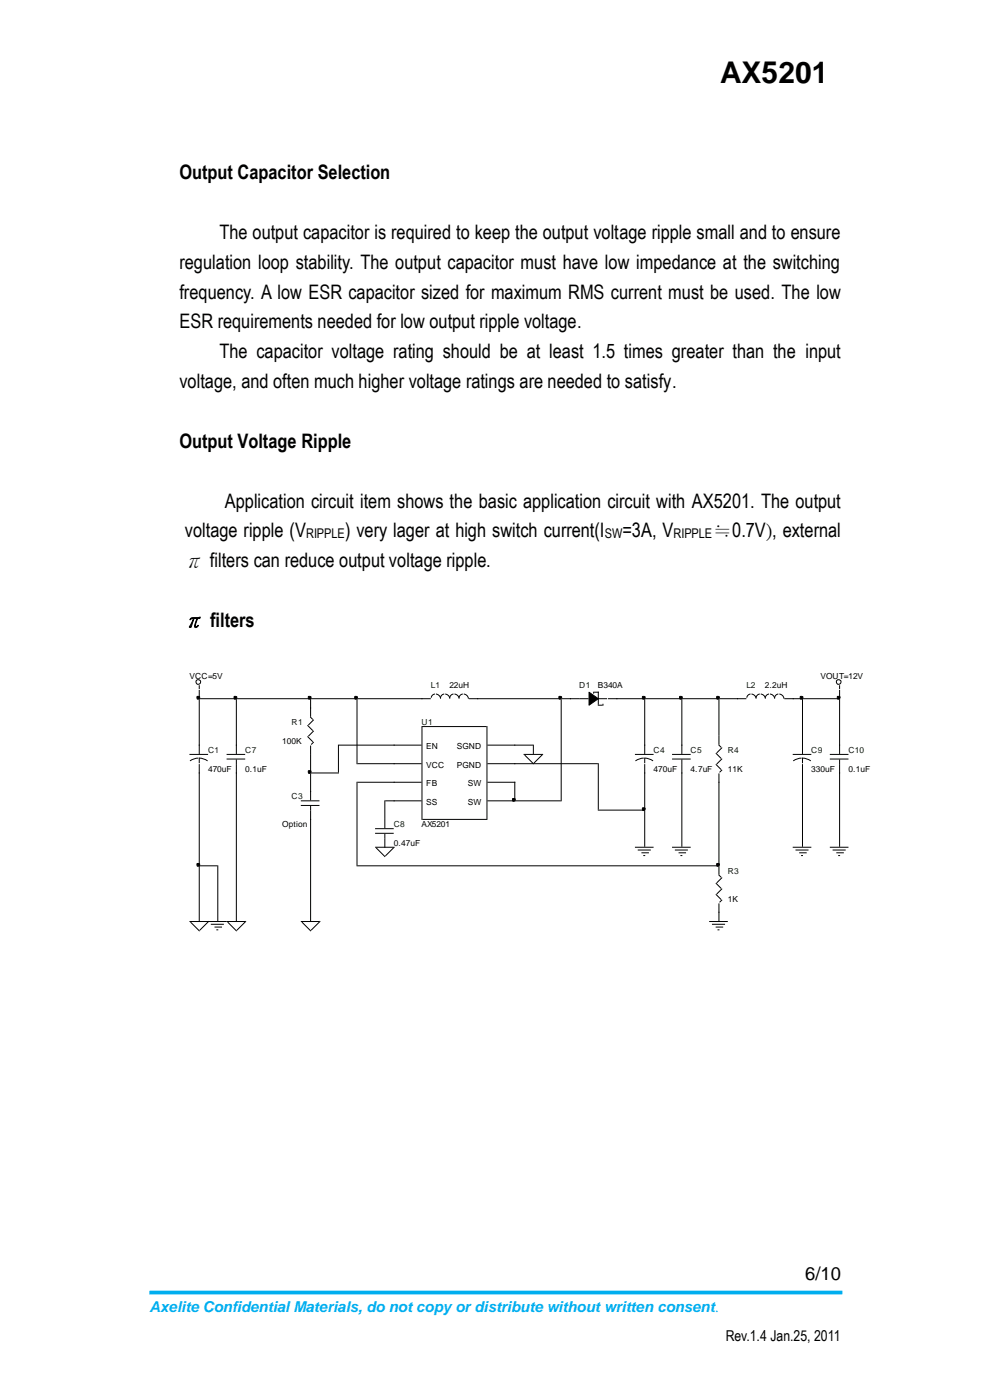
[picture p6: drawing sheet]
<svg xmlns="http://www.w3.org/2000/svg" width="210mm" height="297mm" viewBox="0 0 210 297" stroke-linecap="round" stroke-linejoin="round" font-family="sans-serif">
<defs><g id="words">
<text font-size="6.3" x="152.8" y="17.7">AX5201</text>
<g font-size="4.2">
<text x="38.1" y="37.9">Output Capacitor Selection</text>
<text x="46.5" y="50.6">The output capacitor is required to keep the output voltage ripple small and to ensure</text>
<text x="38.1" y="57">regulation loop stability. The output capacitor must have low impedance at the switching</text>
<text x="38.1" y="63.3">frequency. A low ESR capacitor sized for maximum RMS current must be used. The low</text>
<text x="38.1" y="69.7">ESR requirements needed for low output ripple voltage.</text>
<text x="46.5" y="76">The capacitor voltage rating should be at least 1.5 times greater than the input</text>
<text x="38.1" y="82.4">voltage, and often much higher voltage ratings are needed to satisfy.</text>
<text x="38.1" y="95">Output Voltage Ripple</text>
<text x="47.7" y="107.8">Application circuit item shows the basic application circuit with AX5201. The output</text>
<text x="39.2" y="113.9">voltage ripple (V</text>
<text x="73.2" y="113.9">) very lager at high switch current(I</text>
<text x="132.1" y="113.9">=3A, V</text>
<text x="151.1" y="113.9">≒0.7V), external</text>
<text x="39.2" y="120.2">π filters can reduce output voltage ripple.</text>
<text x="39.2" y="132.9">π filters</text>
</g>
<text font-size="3.9" x="170.8" y="271.6">6/10</text>
<text font-size="3.2" fill="#00aeef" x="31.7" y="278.2">Axelite Confidential Materials, do not copy or distribute without written consent.</text>
<text font-size="3.2" x="153.9" y="284.5">Rev.1.4 Jan.25, 2011</text>
<g font-size="2.8">
<text x="64.9" y="114.2">RIPPLE</text>
<text x="128.3" y="114.2">SW</text>
<text x="142.9" y="114.2">RIPPLE</text>
</g>
<g font-size="1.8">
<text x="40.2" y="144">VCC=5V</text>
<text x="174.1" y="144">VOUT=12V</text>
<text x="95.3" y="146">22uH</text>
<text x="126.8" y="146">B340A</text>
<text x="162.3" y="146">2.2uH</text>
<text x="59.9" y="157.8">100K</text>
<text x="90.4" y="159">EN</text>
<text x="96.9" y="159">SGND</text>
<text x="44.1" y="163.7">470uF</text>
<text x="52" y="163.7">0.1uF</text>
<text x="90.4" y="162.9">VCC</text>
<text x="90.4" y="166.8">FB</text>
<text x="96.9" y="162.9">PGND</text>
<text x="99.3" y="166.8">SW</text>
<text x="138.6" y="163.7">470uF</text>
<text x="146.5" y="163.7">4.7uF</text>
<text x="154.4" y="163.7">11K</text>
<text x="172.1" y="163.7">330uF</text>
<text x="180" y="163.7">0.1uF</text>
<text x="90.4" y="170.8">SS</text>
<text x="99.3" y="170.8">SW</text>
<text x="59.9" y="175.5">Option</text>
<text x="83.5" y="179.4">0.47uF</text>
<text x="89.4" y="175.5">AX5201</text>
<text x="154.4" y="191.3">1K</text>
</g>
<g font-size="1.8" fill="#004000">
<text x="91.4" y="146">L1</text>
<text x="122.9" y="146">D1</text>
<text x="158.3" y="146">L2</text>
<text x="61.9" y="153.8">R1</text>
<text x="89.4" y="153.8">U1</text>
<text x="44.1" y="159.7">C1</text>
<text x="52" y="159.7">C7</text>
<text x="138.6" y="159.7">C4</text>
<text x="146.5" y="159.7">C5</text>
<text x="154.4" y="159.7">R4</text>
<text x="172.1" y="159.7">C9</text>
<text x="180" y="159.7">C10</text>
<text x="61.9" y="169.6">C3</text>
<text x="83.5" y="175.5">C8</text>
<text x="154.4" y="185.4">R3</text>
</g>
</g></defs>
<path d="M31.7 274.2h147" fill="none" stroke="#00aeef" stroke-width=".79" stroke-linecap="butt"/>
<g fill="none" stroke="#000" stroke-width=".21">
<path d="M42.3 145.5v.6M42.3 146.5v1.7M42.3 148.4v11.4M42.5 148.2h7.6M50.1 148.4v11.4M50.3 148.2h15.6M65.3 153.9l1 1M65.3 156.3l1 1M65.9 152.2l.4 .4M65.9 148.4v3.6M65.9 158.3v1.7M66.1 148.2h9.6"/>
<path d="M66.5 152.8l-1 .9M66.5 155.1l-1 1M66.5 157.5l-.4 .4M71.8 158.1v5.7M72 158.1h17.3M75.7 148.4v13.6M75.9 148.2h15.4M89.5 154.1h13.6M89.5 154.3v19.5M92.3 147.2a.84 .84 0 0 0-.8 .8M92.5 147.2a1.05 1.05 0 0 1 1 1M94.2 147.2a.84 .84 0 0 0-.7 .8"/>
<path d="M94.4 147.2a1.05 1.05 0 0 1 1 1M96.2 147.2a.84 .84 0 0 0-.8 .8M96.4 147.2a1.05 1.05 0 0 1 1 1M98.2 147.2a.85 .85 0 0 0-.8 .8M98.4 147.2a1.05 1.05 0 0 1 1 1M99.6 148.2h19.3M103.3 154.1v19.5M103.5 158.1h9.4M113.1 158.1v1.7M119.1 148.4v21.5M119.2 148.2h3.6M123 148.2h1.8"/>
<path d="M125.9 146.9v.1M126.1 146.9h.8v2.5M126.9 148.2h1.8M126.9 149.6h.8M127.9 149.4v.2M129.1 148.2h7.5M136.8 148.2h7.6M136.8 148.4v11.4M144.6 148.2h7.7M144.6 148.4v11.4M151.9 159.8l1 1M152.5 158.1l.4 .4"/>
<path d="M152.5 148.2v7.7M152.5 156.1v1.8M152.7 148.2h5.5M153.1 158.7l-1 1M159.2 147.2a.84 .84 0 0 0-.8 .8M159.4 147.2a1.05 1.05 0 0 1 1 1M161.2 147.2a.84 .84 0 0 0-.8 .8M161.4 147.2a1.05 1.05 0 0 1 1 1M163.2 147.2a.84 .84 0 0 0-.8 .8M163.3 147.2a1.05 1.05 0 0 1 1 1M165.1 147.2a.84 .84 0 0 0-.8 .8M165.3 147.2a1.05 1.05 0 0 1 1 1"/>
<path d="M166.5 148.2h3.5M170.2 148.2h7.7M170.2 148.4v11.4M178.1 145.5v.6M178.1 146.5v1.7M178.1 148.4v11.4M40.3 160h3.7M42.1 160.8l-1.1 .2-.7 .4M42.3 162.2v21.3M44 161.4l-.7-.4-1-.2v1M48.2 160h3.7M48.2 161h3.7"/>
<path d="M50.1 161.2v.8M50.1 162.2v33.1M63.9 169.9h3.8M63.9 170.9h3.8M65.9 160.2v3.8M65.9 164.2v5.5M65.9 171.1v.8M65.9 172.1v23.2M66.1 164h5.7M75.7 166v17.5M75.9 162h13.4M75.9 166h13.4"/>
<path d="M79.7 179.7h3.7M79.7 175.8h3.7M79.7 176.8h3.7M79.9 179.9l1.7 1.8M81.6 169.9v3.7M81.6 173.8v1.8M81.6 177v.8M81.6 178v1.7M81.8 169.9h7.5M83.6 179.7l-1.8 1.8M89.7 173.8h13.6M103.5 162h23.2"/>
<path d="M103.5 166h5.7v3.7M103.5 169.9h15.4M111.2 160h3.7M111.4 160.2l1.7 1.8M115.1 160l-1.8 1.8M126.9 162v9.7M126.9 171.9h9.7M134.8 179.7h3.7M134.8 160h3.7M136.6 160.8l-1.1 .2-.7 .4M136.8 162.2v9.5M136.8 171.9v7.6"/>
<path d="M138.5 161.4l-.7-.4-1-.2v1M142.7 179.7h3.7M142.7 160h3.7M142.7 161h3.7M144.6 161.2v.8M144.6 162.2v17.3M151.9 162.2l1 1M152.5 164.2v19.3M153.1 161l-1 1M153.1 163.4l-.4 .4M168.3 179.7h3.7M168.3 160h3.7"/>
<path d="M170 160.8l-1 .2-.7 .4M170.2 162.2v17.3M172 161.4l-.7-.4-1.1-.2v1M176.1 179.7h3.8M176.1 160h3.8M176.1 161h3.8M178.1 161.2v.8M178.1 162.2v17.3M40.3 195.5h3.7M40.5 195.7l1.8 1.8M44.8 196.1h2.6M45.6 196.7h1.4"/>
<path d="M46 197.3h.2M46 183.7h-3.7v11.6M46.2 183.7v11.6M48 195.5h-3.8l-1.7 1.8M48.2 195.5h3.7M48.4 195.7l1.7 1.8M52.1 195.5l-1.8 1.8M63.9 195.5h3.8M64.1 195.7l1.8 1.8M67.9 195.5l-1.8 1.8M75.7 183.7h76.6M135.4 180.3h2.6"/>
<path d="M136.2 180.9h1.4M136.6 181.5h.2M143.3 180.3h2.5M144.1 180.9h1.3M144.4 181.5h.2M150.6 195.5h3.7M151.1 196.1h2.6M151.9 196.7h1.4M151.9 187.4l1 1M151.9 189.8l1 1M152.3 197.3h.2M152.5 183.7v1.7"/>
<path d="M152.5 191.8v3.5M152.5 185.7l.4 .3M153.1 186.2l-1 1M153.1 188.6l-1 1M153.1 191l-.4 .4M168.9 180.3h2.5M169.6 180.9h1.4M170 181.5h.2M176.7 180.3h2.6M177.5 180.9h1.4M177.9 181.5h.2"/>
<circle cx="42.1" cy="144.7" r=".5"/>
<circle cx="177.9" cy="144.7" r=".5"/>
</g>
<g fill="#000" stroke="#000" stroke-width=".21">
<path d="M125 146.9l1.9 1.3-1.9 1.4z" fill-rule="evenodd"/>
<circle cx="42.1" cy="148" r=".32"/>
<circle cx="50" cy="148" r=".32"/>
<circle cx="65.7" cy="148" r=".32"/>
<circle cx="75.6" cy="148" r=".32"/>
<circle cx="118.9" cy="148" r=".32"/>
<circle cx="136.6" cy="148" r=".32"/>
<circle cx="144.5" cy="148" r=".32"/>
<circle cx="152.3" cy="148" r=".32"/>
<circle cx="170.1" cy="148" r=".32"/>
<circle cx="177.9" cy="148" r=".32"/>
<circle cx="65.7" cy="163.8" r=".32"/>
<circle cx="109" cy="169.7" r=".32"/>
<circle cx="136.6" cy="171.7" r=".32"/>
<circle cx="42.1" cy="183.5" r=".32"/>
<circle cx="152.3" cy="183.5" r=".32"/>
</g>
<use href="#words"/>
</svg>
